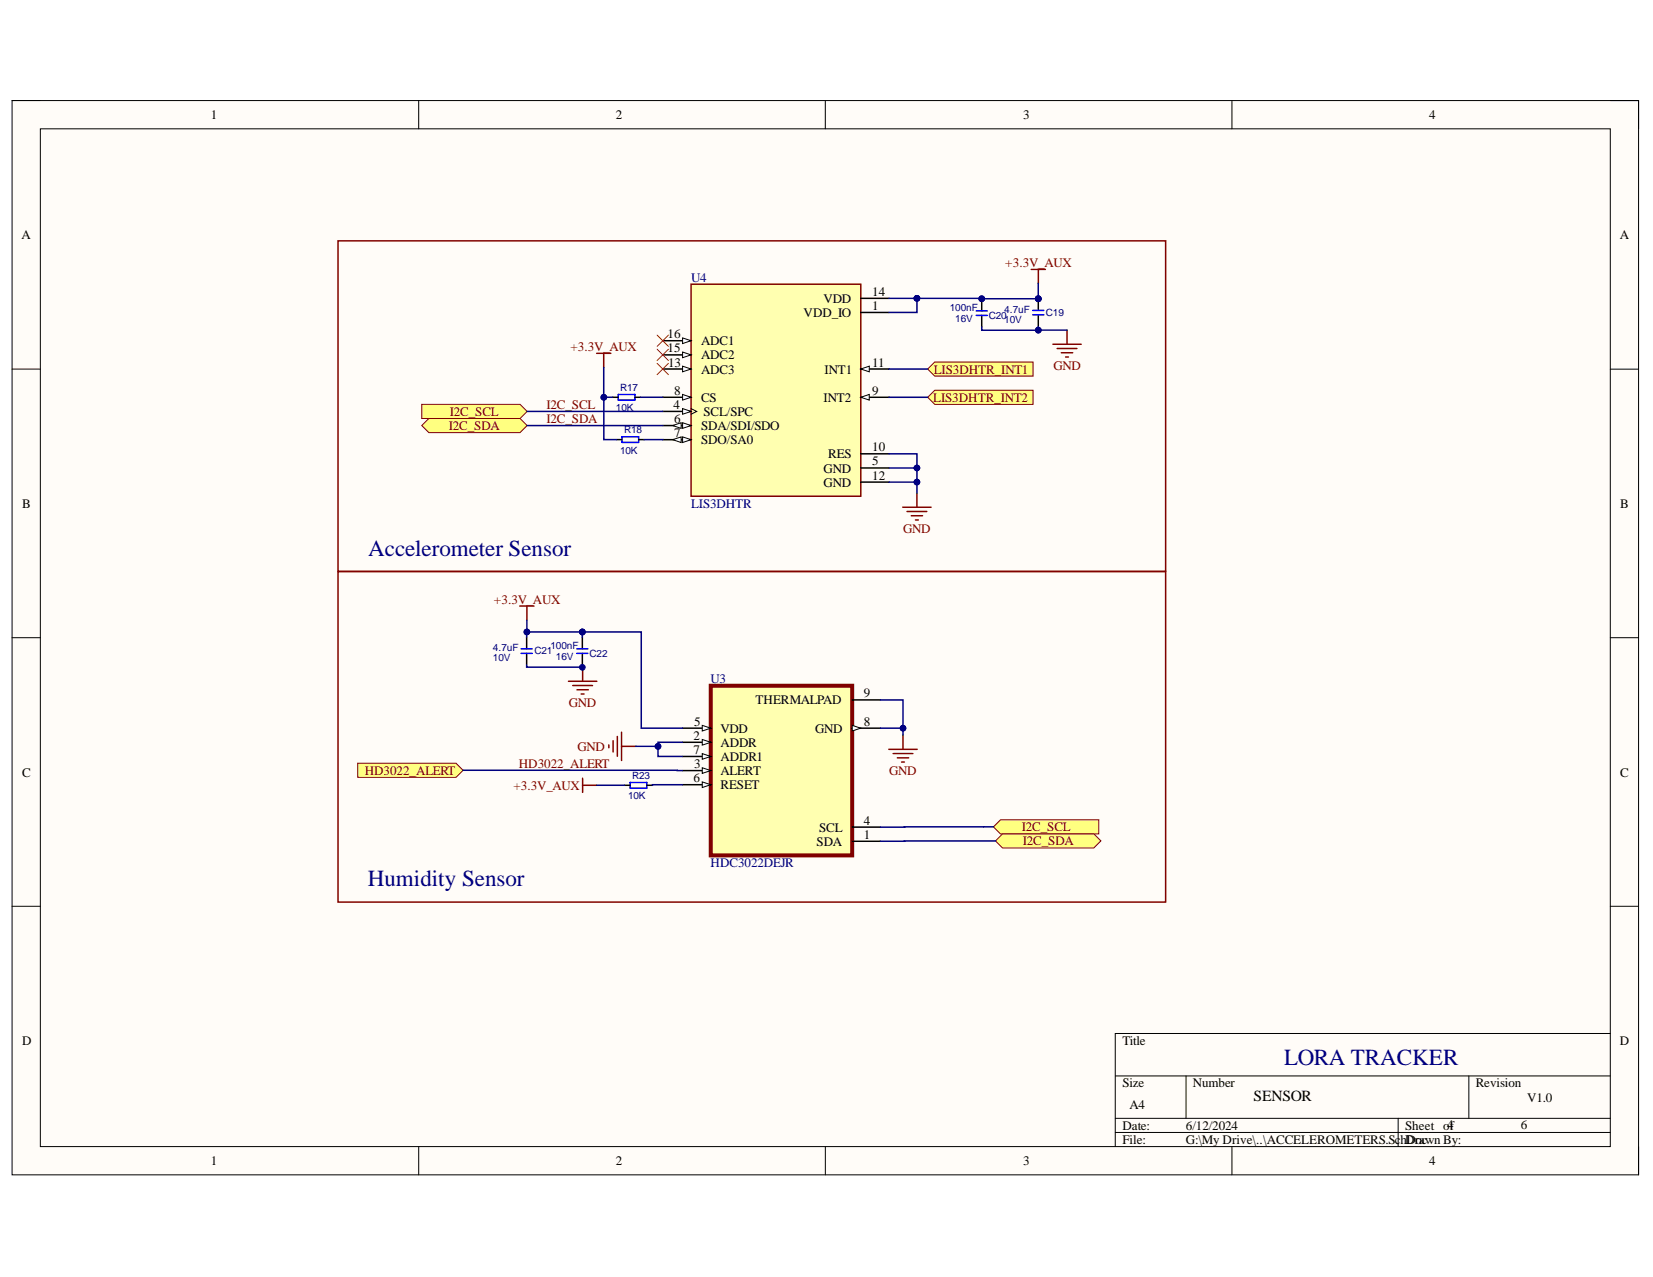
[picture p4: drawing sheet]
<svg xmlns="http://www.w3.org/2000/svg" width="279mm" height="216mm" viewBox="0 0 279 216" stroke-linecap="round" stroke-linejoin="round" font-family="sans-serif">
<defs><g id="words">
<g font-size="3.9" fill="#000080">
<text x="62.3" y="93.9">Accelerometer Sensor</text>
<text x="62.2" y="149.8">Humidity Sensor</text>
<text x="217" y="180">LORA TRACKER</text>
</g>
<text font-size="2.6" x="211.9" y="186.2">SENSOR</text>
<g font-size="2.2">
<text x="35.6" y="20.1">1</text>
<text x="104.1" y="20.1">2</text>
<text x="173" y="20.1">3</text>
<text x="241.6" y="20.1">4</text>
<text x="3.6" y="40.4">A</text>
<text x="273.8" y="40.4">A</text>
<text x="135.8" y="53.6">VDD_IO</text>
<text x="139.2" y="51.2">VDD</text>
<text x="147.4" y="50">14</text>
<text x="147.4" y="52.4">1</text>
<text x="112.8" y="57.2">16</text>
<text x="112.8" y="59.5">15</text>
<text x="118.5" y="58.4">ADC1</text>
<text x="112.9" y="62">13</text>
<text x="118.5" y="60.7">ADC2</text>
<text x="118.5" y="63.2">ADC3</text>
<text x="139.4" y="63.2">INT1</text>
<text x="147.4" y="62">11</text>
<text x="113.8" y="69.1">4</text>
<text x="113.9" y="66.7">8</text>
<text x="113.9" y="71.5">6</text>
<text x="118.5" y="67.9">CS</text>
<text x="118.9" y="70.4">SCL/SPC</text>
<text x="139.2" y="67.9">INT2</text>
<text x="147.4" y="66.7">9</text>
<text x="113.9" y="73.9">7</text>
<text x="118.5" y="72.7">SDA/SDI/SDO</text>
<text x="118.5" y="75.1">SDO/SA0</text>
<text x="140" y="77.5">RES</text>
<text x="147.4" y="76.3">10</text>
<text x="139.2" y="79.9">GND</text>
<text x="139.2" y="82.3">GND</text>
<text x="147.4" y="78.6">5</text>
<text x="147.4" y="81.1">12</text>
<text x="3.7" y="85.8">B</text>
<text x="273.9" y="85.8">B</text>
<text x="127.7" y="119.1">THERMALPAD</text>
<text x="146" y="117.9">9</text>
<text x="117.2" y="125.1">2</text>
<text x="117.3" y="122.7">5</text>
<text x="121.8" y="123.9">VDD</text>
<text x="137.8" y="123.9">GND</text>
<text x="146" y="122.7">8</text>
<text x="3.7" y="131.3">C</text>
<text x="117.2" y="127.4">7</text>
<text x="117.3" y="129.9">3</text>
<text x="121.8" y="126.2">ADDR</text>
<text x="121.8" y="128.6">ADDR1</text>
<text x="121.8" y="131.1">ALERT</text>
<text x="273.9" y="131.3">C</text>
<text x="117.2" y="132.3">6</text>
<text x="121.8" y="133.4">RESET</text>
<text x="138" y="143">SDA</text>
<text x="138.5" y="140.6">SCL</text>
<text x="146" y="139.4">4</text>
<text x="146" y="141.8">1</text>
<text x="3.7" y="176.7">D</text>
<text x="189.7" y="176.7">Title</text>
<text x="273.8" y="176.7">D</text>
<text x="189.7" y="183.8">Size</text>
<text x="201.6" y="183.8">Number</text>
<text x="249.4" y="183.8">Revision</text>
<text x="189.7" y="191">Date:</text>
<text x="190.9" y="187.5">A4</text>
<text x="200.5" y="191">6/12/2024</text>
<text x="237.5" y="191">Sheet of</text>
<text x="244.6" y="190.9">4</text>
<text x="257" y="190.9">6</text>
<text x="258.1" y="186.4">V1.0</text>
<text x="35.6" y="197">1</text>
<text x="104.1" y="197">2</text>
<text x="173" y="197">3</text>
<text x="189.7" y="193.4">File:</text>
<text x="200.5" y="193.4">G:\My Drive\..\ACCELEROMETERS.Sc</text>
<text x="236.7" y="193.4">hDrawn By:</text>
<text x="237.7" y="193.4">Doc</text>
<text x="241.6" y="197">4</text>
</g>
<g font-size="2.2" fill="#000080">
<text x="116.8" y="47.6">U4</text>
<text x="116.8" y="85.8">LIS3DHTR</text>
<text x="120.1" y="115.5">U3</text>
<text x="120.1" y="146.5">HDC3022DEJR</text>
</g>
<g font-size="2.2" fill="#800000">
<text x="169.9" y="45.1">+3.3V_AUX</text>
<text x="96.4" y="59.3">+3.3V_AUX</text>
<text x="157.8" y="63.2">LIS3DHTR_INT1</text>
<text x="178" y="62.6">GND</text>
<text x="76" y="70.4">I2C_SCL</text>
<text x="92.4" y="69.1">I2C_SCL</text>
<text x="92.4" y="71.5">I2C_SDA</text>
<text x="157.7" y="67.9">LIS3DHTR_INT2</text>
<text x="75.9" y="72.7">I2C_SDA</text>
<text x="152.7" y="90.1">GND</text>
<text x="83.5" y="102.1">+3.3V_AUX</text>
<text x="96.2" y="119.6">GND</text>
<text x="61.7" y="131">HD3022_ALERT</text>
<text x="87.7" y="129.8">HD3022_ALERT</text>
<text x="97.6" y="126.9">GND</text>
<text x="150.3" y="131.1">GND</text>
<text x="86.8" y="133.5">+3.3V_AUX</text>
<text x="172.7" y="140.5">I2C_SCL</text>
<text x="172.9" y="142.9">I2C_SDA</text>
</g>
<g font-size="1.7" fill="#000080">
<text x="160.5" y="52.6">100nF</text>
<text x="167.1" y="54">C20</text>
<text x="169.8" y="52.9">4.7uF</text>
<text x="176.8" y="53.4">C19</text>
<text x="161.5" y="54.5">16V</text>
<text x="169.8" y="54.5">10V</text>
<text x="104.1" y="69.5">10K</text>
<text x="104.8" y="66">R17</text>
<text x="104.8" y="76.7">10K</text>
<text x="105.5" y="73.2">R18</text>
<text x="83.3" y="110.1">4.7uF</text>
<text x="83.3" y="111.8">10V</text>
<text x="90.3" y="110.6">C21</text>
<text x="93" y="109.7">100nF</text>
<text x="94" y="111.6">16V</text>
<text x="99.6" y="111">C22</text>
<text x="106.8" y="131.7">R23</text>
<text x="106.1" y="135.1">10K</text>
</g>
</g></defs>
<path d="M2 17h275v181.6h-275z" fill-rule="evenodd" fill="#fffcf8"/>
<path d="M2 17h275v181.6h-275z" fill="none" stroke="#000" stroke-width=".17"/>
<path d="M6.8 21.8h265.4v172.1h-265.4z" fill-rule="evenodd" fill="#fffcf8"/>
<g fill="none" stroke="#000" stroke-width=".17">
<path d="M2 17h4.8M70.8 17v4.8M139.5 17v4.8M208.2 17v4.8M272.2 17h4.8v4.8M6.8 21.8h265.4v172.1h-265.4zM2 62.4h4.8M272.2 62.4h4.8M2 107.8h4.8M272.2 107.8h4.8M2 153.2h4.8M272.2 153.2h4.8"/>
<path d="M272.2 174.7h-83.7v19.2M70.8 193.9v4.7M139.5 193.9v4.7M188.5 181.9h83.7M188.5 189.1h83.7M188.5 191.5h83.7M200.5 181.9v7.2M208.2 193.9v4.7M236.3 189.1v4.8M248.3 181.9v7.2M277 193.9v4.7"/>
</g>
<path d="M116.8 48.1h28.7v35.8h-28.7z" fill-rule="evenodd" fill="#ffffb0"/>
<path d="M116.8 48.1h28.7v35.8h-28.7z" fill="none" stroke="#800000" stroke-width=".25"/>
<path d="M112 57.6h4.8" fill="none" stroke="#000" stroke-width=".25"/>
<path d="M115.4 57.1l1.4 .5-1.4 .5z" fill="#f8fcff"/>
<path d="M115.4 57.1l1.4 .5-1.4 .5z" fill="none" stroke="#000" stroke-width=".17"/>
<path d="M112 60h4.8" fill="none" stroke="#000" stroke-width=".25"/>
<path d="M115.4 59.5l1.4 .5-1.4 .5z" fill="#f8fcff"/>
<path d="M115.4 59.5l1.4 .5-1.4 .5z" fill="none" stroke="#000" stroke-width=".17"/>
<path d="M112 62.4h4.8" fill="none" stroke="#000" stroke-width=".25"/>
<path d="M115.4 61.9l1.4 .5-1.4 .5z" fill="#f8fcff"/>
<path d="M115.4 61.9l1.4 .5-1.4 .5z" fill="none" stroke="#000" stroke-width=".17"/>
<path d="M112 67.2h4.8" fill="none" stroke="#000" stroke-width=".25"/>
<path d="M115.4 66.7l1.4 .5-1.4 .4z" fill="#f8fcff"/>
<path d="M115.4 66.7l1.4 .5-1.4 .4z" fill="none" stroke="#000" stroke-width=".17"/>
<path d="M112 69.6h4.8" fill="none" stroke="#000" stroke-width=".25"/>
<path d="M115.4 69.1l1.4 .5-1.4 .4z" fill="#f8fcff"/>
<path d="M115.4 69.1l1.4 .5-1.4 .4zM116.8 69.1l1 .5-1 .4" fill="none" stroke="#000" stroke-width=".17"/>
<path d="M112 71.9h4.8" fill="none" stroke="#000" stroke-width=".25"/>
<path d="M115.4 71.5l1.4 .4-1.4 .5z" fill="#f8fcff"/>
<path d="M115.4 71.5l1.4 .4-1.4 .5z" fill="none" stroke="#000" stroke-width=".17"/>
<path d="M113.7 71.9l1.4-.4v.9z" fill="#f8fcff"/>
<path d="M113.7 71.9l1.4-.4v.9z" fill="none" stroke="#000" stroke-width=".17"/>
<path d="M112 74.3h4.8" fill="none" stroke="#000" stroke-width=".25"/>
<path d="M115.4 73.9l1.4 .4-1.4 .5z" fill="#f8fcff"/>
<path d="M115.4 73.9l1.4 .4-1.4 .5z" fill="none" stroke="#000" stroke-width=".17"/>
<path d="M113.7 74.3l1.4-.4v.9z" fill="#f8fcff"/>
<path d="M113.7 74.3l1.4-.4v.9z" fill="none" stroke="#000" stroke-width=".17"/>
<path d="M145.5 50.4h4.8M145.5 52.8h4.8M145.5 62.4h4.8" fill="none" stroke="#000" stroke-width=".25"/>
<path d="M145.5 62.4l1.4-.5v1z" fill="#f8fcff"/>
<path d="M145.5 62.4l1.4-.5v1z" fill="none" stroke="#000" stroke-width=".17"/>
<path d="M145.5 67.2h4.8" fill="none" stroke="#000" stroke-width=".25"/>
<path d="M145.5 67.2l1.4-.5v.9z" fill="#f8fcff"/>
<path d="M145.5 67.2l1.4-.5v.9z" fill="none" stroke="#000" stroke-width=".17"/>
<path d="M145.5 76.7h4.8M145.5 79.1h4.8M145.5 81.5h4.8" fill="none" stroke="#000" stroke-width=".25"/>
<g fill="none" stroke="#800000" stroke-width=".25">
<path d="M152.6 85.8h4.8M153.3 86.5h3.4M154 87.2h1.9M154.7 87.9h.5M155 83.4v2.4M102.9 125.9v.5M103.6 125.2v1.9M104.3 124.5v3.4M105.1 123.8v4.8M105.1 126.2h2.4M150.2 126.7h4.8M151 127.4h3.3"/>
<path d="M151.7 128.1h1.9M152.4 128.8h.5M152.6 124.3v2.4"/>
</g>
<path d="M60.5 129h16.6l1.2 1.2-1.2 1.2h-16.6z" fill-rule="evenodd" fill="#ffff80"/>
<path d="M60.5 129h16.6l1.2 1.2-1.2 1.2h-16.6z" fill="none" stroke="#800000" stroke-width=".17"/>
<path d="M167.9 139.8l1.2-1.2h16.6v2.4h-16.6z" fill-rule="evenodd" fill="#ffff80"/>
<path d="M167.9 139.8l1.2-1.2h16.6v2.4h-16.6z" fill="none" stroke="#800000" stroke-width=".17"/>
<path d="M104.5 66.7h2.8v.9h-2.8z" fill="none" stroke="#00f" stroke-width=".25"/>
<path d="M103.6 67.2h.9M107.3 67.2h1" fill="none" stroke="#000" stroke-width=".25"/>
<path d="M71.3 68.4h16.6l1.2 1.2-1.2 1.2h-16.6z" fill-rule="evenodd" fill="#ffff80"/>
<path d="M71.3 68.4h16.6l1.2 1.2-1.2 1.2h-16.6z" fill="none" stroke="#800000" stroke-width=".17"/>
<path d="M71.3 71.9l1.2-1.1h15.4l1.2 1.1-1.2 1.2h-15.4z" fill-rule="evenodd" fill="#ffff80"/>
<path d="M71.3 71.9l1.2-1.1h15.4l1.2 1.1-1.2 1.2h-15.4z" fill="none" stroke="#800000" stroke-width=".17"/>
<path d="M105.1 73.9h2.9v.9h-2.9z" fill="none" stroke="#00f" stroke-width=".25"/>
<path d="M104.2 74.3h.9M108 74.3h.9" fill="none" stroke="#000" stroke-width=".25"/>
<circle cx="175.5" cy="50.5" r=".48" fill="#000080"/>
<circle cx="175.5" cy="50.5" r=".48" fill="none" stroke="#000080" stroke-width=".17"/>
<path d="M175.5 50.5v2" fill="none" stroke="#000" stroke-width=".25"/>
<circle cx="175.5" cy="50.5" r=".48" fill="#000080"/>
<circle cx="175.5" cy="50.5" r=".48" fill="none" stroke="#000080" stroke-width=".17"/>
<path d="M165.9 50.6v2M165.9 53.3v2M175.5 53.2v2" fill="none" stroke="#000" stroke-width=".25"/>
<path d="M165 52.6h1.9M165 53.3h1.9M174.6 52.5h1.8M174.6 53.2h1.8" fill="none" stroke="#00f" stroke-width=".25"/>
<path d="M178 58.2h4.7M178.7 58.9h3.3M179.4 59.6h1.9M180.4 55.8v2.4M180.1 60.4h.5" fill="none" stroke="#800000" stroke-width=".25"/>
<path d="M156.8 67.2l1.2-1.2h16.6v2.4h-16.6z" fill-rule="evenodd" fill="#ffff80"/>
<path d="M156.8 67.2l1.2-1.2h16.6v2.4h-16.6z" fill="none" stroke="#800000" stroke-width=".17"/>
<path d="M156.8 62.4l1.2-1.2h16.6v2.4h-16.6z" fill-rule="evenodd" fill="#ffff80"/>
<path d="M156.8 62.4l1.2-1.2h16.6v2.4h-16.6z" fill="none" stroke="#800000" stroke-width=".17"/>
<path d="M89 107.7v2M89 110.5v1.9M98.4 107.7v2M98.4 110.5v1.9" fill="none" stroke="#000" stroke-width=".25"/>
<path d="M88.1 109.7h1.9M88.1 110.5h1.9M97.5 109.7h1.9M97.5 110.5h1.9" fill="none" stroke="#00f" stroke-width=".25"/>
<path d="M96.1 115.2h4.8M96.8 115.9h3.4M97.5 116.6h1.9M98.2 117.3h.5M98.5 112.8v2.4" fill="none" stroke="#800000" stroke-width=".25"/>
<path d="M168.3 142.2l1.2-1.2h15.4l1.2 1.2-1.2 1.2h-15.4z" fill-rule="evenodd" fill="#ffff80"/>
<path d="M168.3 142.2l1.2-1.2h15.4l1.2 1.2-1.2 1.2h-15.4z" fill="none" stroke="#800000" stroke-width=".17"/>
<path d="M57.1 40.7h139.9v55.9h-139.9zM100.8 59.7h2.4M102 59.7v2.4M174.3 45.6h2.4M175.5 45.6v2.3M57.1 96.6h139.9v55.9h-139.9zM87.9 102.5h2.4M89.1 102.5v2.4M98.5 131.6v2.4M98.5 132.8h2.4" fill="none" stroke="#800000" stroke-width=".25"/>
<path d="M106.5 132.3h2.8v.9h-2.8z" fill="none" stroke="#00f" stroke-width=".25"/>
<path d="M105.6 132.8h.9M109.3 132.8h1" fill="none" stroke="#000" stroke-width=".25"/>
<path d="M111.1 56.7l1.9 1.9M111.1 59l1.9 2M113 56.7l-1.9 1.9M113 59l-1.9 2M111.1 61.4l1.9 1.9M113 61.4l-1.9 1.9" fill="none" stroke="#f00" stroke-width=".17"/>
<path d="M120.1 115.9h23.9v28.7h-23.9z" fill-rule="evenodd" fill="#ffffb0"/>
<path d="M120.1 115.9h23.9v28.7h-23.9z" fill="none" stroke="#800000" stroke-width=".68"/>
<path d="M115.4 123.1h4.7" fill="none" stroke="#000" stroke-width=".25"/>
<path d="M118.7 122.6l1.4 .5-1.4 .5z" fill="#f8fcff"/>
<path d="M118.7 122.6l1.4 .5-1.4 .5z" fill="none" stroke="#000" stroke-width=".17"/>
<path d="M115.4 125.5h4.7" fill="none" stroke="#000" stroke-width=".25"/>
<path d="M118.7 125l1.4 .5-1.4 .5z" fill="#f8fcff"/>
<path d="M118.7 125l1.4 .5-1.4 .5z" fill="none" stroke="#000" stroke-width=".17"/>
<path d="M115.4 127.9h4.7" fill="none" stroke="#000" stroke-width=".25"/>
<path d="M118.7 127.4l1.4 .5-1.4 .5z" fill="#f8fcff"/>
<path d="M118.7 127.4l1.4 .5-1.4 .5z" fill="none" stroke="#000" stroke-width=".17"/>
<path d="M115.4 130.3h4.7" fill="none" stroke="#000" stroke-width=".25"/>
<path d="M118.7 129.8l1.4 .5-1.4 .5z" fill="#f8fcff"/>
<path d="M118.7 129.8l1.4 .5-1.4 .5z" fill="none" stroke="#000" stroke-width=".17"/>
<path d="M115.4 132.7h4.7" fill="none" stroke="#000" stroke-width=".25"/>
<path d="M118.7 132.2l1.4 .5-1.4 .4z" fill="#f8fcff"/>
<path d="M118.7 132.2l1.4 .5-1.4 .4z" fill="none" stroke="#000" stroke-width=".17"/>
<path d="M144 118.3h4.8M144 123.1h4.8" fill="none" stroke="#000" stroke-width=".25"/>
<path d="M144 122.6l1.5 .5-1.5 .5z" fill="#f8fcff"/>
<path d="M144 122.6l1.5 .5-1.5 .5z" fill="none" stroke="#000" stroke-width=".17"/>
<path d="M144 139.8h4.8M144 142.2h4.8" fill="none" stroke="#000" stroke-width=".25"/>
<path d="M155 50.4v2.4h-4.7M89.1 69.6h22.9M89.1 71.9h22.9" fill="none" stroke="#000080" stroke-width=".25"/>
<circle cx="155" cy="50.4" r=".48" fill="#000080"/>
<circle cx="155" cy="50.4" r=".48" fill="none" stroke="#000080" stroke-width=".17"/>
<path d="M150.3 81.5h4.7v1.9" fill="none" stroke="#000080" stroke-width=".25"/>
<circle cx="155" cy="81.5" r=".48" fill="#000080"/>
<circle cx="155" cy="81.5" r=".48" fill="none" stroke="#000080" stroke-width=".17"/>
<path d="M150.3 79.1h4.7v2.4" fill="none" stroke="#000080" stroke-width=".25"/>
<circle cx="155" cy="79.1" r=".48" fill="#000080"/>
<circle cx="155" cy="79.1" r=".48" fill="none" stroke="#000080" stroke-width=".17"/>
<circle cx="155" cy="81.5" r=".48" fill="#000080"/>
<circle cx="155" cy="81.5" r=".48" fill="none" stroke="#000080" stroke-width=".17"/>
<path d="M150.3 76.7h4.7v2.4" fill="none" stroke="#000080" stroke-width=".25"/>
<circle cx="155" cy="79.1" r=".48" fill="#000080"/>
<circle cx="155" cy="79.1" r=".48" fill="none" stroke="#000080" stroke-width=".17"/>
<path d="M102.1 67.2h1.5M108.3 67.2h3.7M108.9 74.3h3.1" fill="none" stroke="#000080" stroke-width=".25"/>
<circle cx="102.1" cy="67.2" r=".48" fill="#000080"/>
<circle cx="102.1" cy="67.2" r=".48" fill="none" stroke="#000080" stroke-width=".17"/>
<path d="M150.3 50.4h4.7" fill="none" stroke="#000080" stroke-width=".25"/>
<circle cx="155" cy="50.4" r=".48" fill="#000080"/>
<circle cx="155" cy="50.4" r=".48" fill="none" stroke="#000080" stroke-width=".17"/>
<path d="M175.5 47.9v2.6" fill="none" stroke="#000080" stroke-width=".25"/>
<circle cx="175.5" cy="50.5" r=".48" fill="#000080"/>
<circle cx="175.5" cy="50.5" r=".48" fill="none" stroke="#000080" stroke-width=".17"/>
<path d="M165.9 50.5h9.6" fill="none" stroke="#000080" stroke-width=".25"/>
<circle cx="165.9" cy="50.5" r=".48" fill="#000080"/>
<circle cx="165.9" cy="50.5" r=".48" fill="none" stroke="#000080" stroke-width=".17"/>
<circle cx="175.5" cy="50.5" r=".48" fill="#000080"/>
<circle cx="175.5" cy="50.5" r=".48" fill="none" stroke="#000080" stroke-width=".17"/>
<path d="M155 50.4h10.9v.2" fill="none" stroke="#000080" stroke-width=".25"/>
<circle cx="155" cy="50.4" r=".48" fill="#000080"/>
<circle cx="155" cy="50.4" r=".48" fill="none" stroke="#000080" stroke-width=".17"/>
<circle cx="165.9" cy="50.5" r=".48" fill="#000080"/>
<circle cx="165.9" cy="50.5" r=".48" fill="none" stroke="#000080" stroke-width=".17"/>
<path d="M102 62.1l.1 12.2h2.1M150.3 62.4h6.5M150.3 67.2h6.5" fill="none" stroke="#000080" stroke-width=".25"/>
<circle cx="102.1" cy="67.2" r=".48" fill="#000080"/>
<circle cx="102.1" cy="67.2" r=".48" fill="none" stroke="#000080" stroke-width=".17"/>
<path d="M175.5 55.2v.6h-9.6v-.5" fill="none" stroke="#000080" stroke-width=".25"/>
<circle cx="175.5" cy="55.8" r=".48" fill="#000080"/>
<circle cx="175.5" cy="55.8" r=".48" fill="none" stroke="#000080" stroke-width=".17"/>
<path d="M175.5 55.8h4.9" fill="none" stroke="#000080" stroke-width=".25"/>
<circle cx="175.5" cy="55.8" r=".48" fill="#000080"/>
<circle cx="175.5" cy="55.8" r=".48" fill="none" stroke="#000080" stroke-width=".17"/>
<path d="M98.4 106.8v.9" fill="none" stroke="#000080" stroke-width=".25"/>
<circle cx="98.4" cy="106.8" r=".48" fill="#000080"/>
<circle cx="98.4" cy="106.8" r=".48" fill="none" stroke="#000080" stroke-width=".17"/>
<path d="M98.4 112.4v.4" fill="none" stroke="#000080" stroke-width=".25"/>
<circle cx="98.4" cy="112.8" r=".48" fill="#000080"/>
<circle cx="98.4" cy="112.8" r=".48" fill="none" stroke="#000080" stroke-width=".17"/>
<path d="M89 112.4v.4h9.5M89.1 104.9v1.9" fill="none" stroke="#000080" stroke-width=".25"/>
<circle cx="89.1" cy="106.8" r=".48" fill="#000080"/>
<circle cx="89.1" cy="106.8" r=".48" fill="none" stroke="#000080" stroke-width=".17"/>
<path d="M98.4 106.8h-9.4v.9" fill="none" stroke="#000080" stroke-width=".25"/>
<circle cx="89.1" cy="106.8" r=".48" fill="#000080"/>
<circle cx="89.1" cy="106.8" r=".48" fill="none" stroke="#000080" stroke-width=".17"/>
<circle cx="98.4" cy="106.8" r=".48" fill="#000080"/>
<circle cx="98.4" cy="106.8" r=".48" fill="none" stroke="#000080" stroke-width=".17"/>
<path d="M98.4 106.8h10v16.3h7M100.9 132.8h4.7" fill="none" stroke="#000080" stroke-width=".25"/>
<circle cx="98.4" cy="106.8" r=".48" fill="#000080"/>
<circle cx="98.4" cy="106.8" r=".48" fill="none" stroke="#000080" stroke-width=".17"/>
<path d="M115.4 125.5h-4.2v.7h-3.7" fill="none" stroke="#000080" stroke-width=".25"/>
<circle cx="111.2" cy="126.2" r=".48" fill="#000080"/>
<circle cx="111.2" cy="126.2" r=".48" fill="none" stroke="#000080" stroke-width=".17"/>
<path d="M111.2 126.2v1.7h4.2" fill="none" stroke="#000080" stroke-width=".25"/>
<circle cx="111.2" cy="126.2" r=".48" fill="#000080"/>
<circle cx="111.2" cy="126.2" r=".48" fill="none" stroke="#000080" stroke-width=".17"/>
<path d="M148.8 118.3h3.8v6M78.3 130.2l37.1 .1M115.4 132.7h-5.1v.1" fill="none" stroke="#000080" stroke-width=".25"/>
<circle cx="152.6" cy="123.1" r=".48" fill="#000080"/>
<circle cx="152.6" cy="123.1" r=".48" fill="none" stroke="#000080" stroke-width=".17"/>
<path d="M148.8 123.1h3.8" fill="none" stroke="#000080" stroke-width=".25"/>
<circle cx="152.6" cy="123.1" r=".48" fill="#000080"/>
<circle cx="152.6" cy="123.1" r=".48" fill="none" stroke="#000080" stroke-width=".17"/>
<path d="M167.9 139.8h-19.1M168.3 142.2h-19.5" fill="none" stroke="#000080" stroke-width=".25"/>
<use href="#words"/>
</svg>
